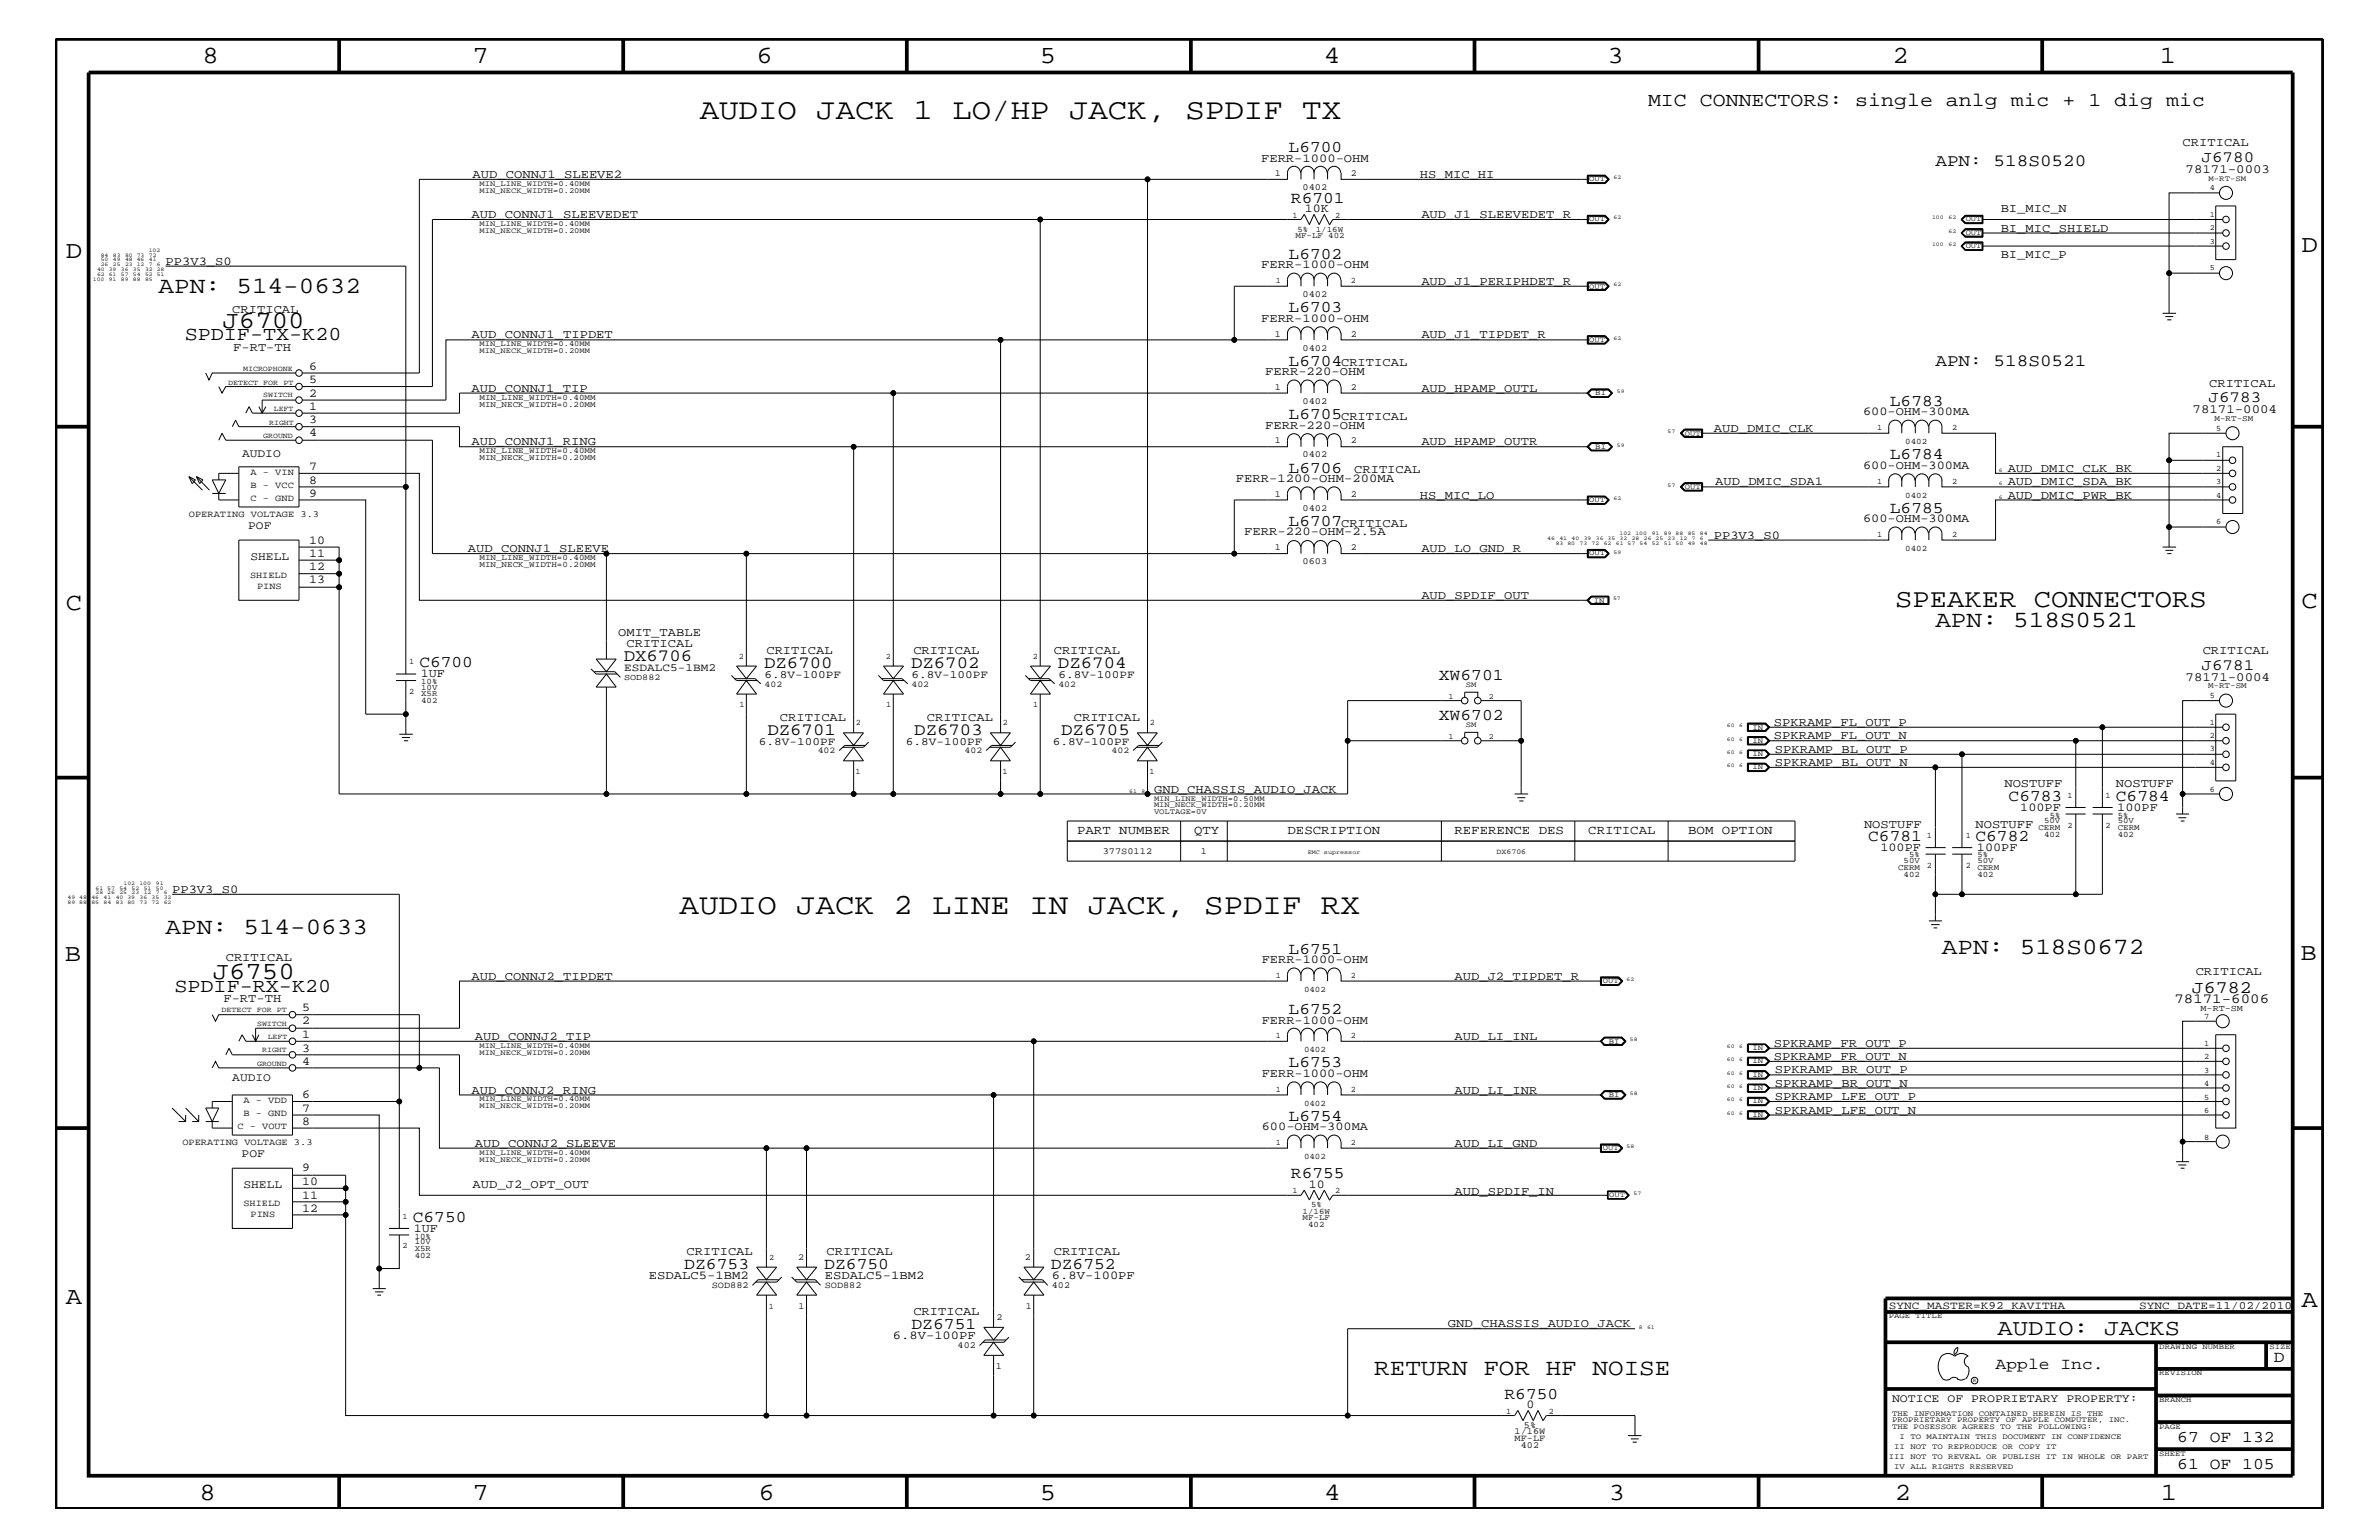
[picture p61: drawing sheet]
<svg xmlns="http://www.w3.org/2000/svg" width="432mm" height="279mm" viewBox="0 0 432 279" stroke-linecap="round" stroke-linejoin="round" font-family="sans-serif">
<defs><g id="words">
<g font-size="5.3">
<text x="127" y="21.6">AUDIO JACK 1 LO/HP JACK, SPDIF TX</text>
<text x="123.4" y="165.9">AUDIO JACK 2 LINE IN JACK, SPDIF RX</text>
</g>
<text font-size="4.7" x="344" y="110.2">SPEAKER CONNECTORS</text>
<g font-size="4.5">
<text x="36.7" y="11.5">8</text>
<text x="85.8" y="11.5">7</text>
<text x="137.3" y="11.5">6</text>
<text x="188.7" y="11.5">5</text>
<text x="240.3" y="11.5">4</text>
<text x="291.8" y="11.5">3</text>
<text x="343.5" y="11.5">2</text>
<text x="392" y="11.5">1</text>
<text x="11.9" y="46.8">D</text>
<text x="417.7" y="45.7">D</text>
<text x="40.4" y="59.5">J6700</text>
<text x="11.9" y="110.6">C</text>
<text x="417.7" y="110.3">C</text>
<text x="11.8" y="174.3">B</text>
<text x="38.6" y="177.7">J6750</text>
<text x="417.6" y="174.2">B</text>
<text x="11.9" y="236.7">A</text>
<text x="417.7" y="237.1">A</text>
<text x="36.2" y="272.1">8</text>
<text x="85.8" y="272.1">7</text>
<text x="137.7" y="272.1">6</text>
<text x="188.7" y="272.1">5</text>
<text x="240.4" y="272.1">4</text>
<text x="292" y="272.1">3</text>
<text x="343.9" y="272.1">2</text>
<text x="392.2" y="272.1">1</text>
</g>
<g font-size="4.2">
<text x="28.8" y="53.2">APN: 514-0632</text>
<text x="351.3" y="113.7">APN: 518S0521</text>
<text x="30.1" y="169.5">APN: 514-0633</text>
<text x="352.5" y="173.2">APN: 518S0672</text>
<text x="249.4" y="249.5">RETURN FOR HF NOISE</text>
</g>
<text font-size="4.1" x="362.6" y="242.3">AUDIO: JACKS</text>
<g font-size="3.6">
<text x="299.1" y="19.2">MIC CONNECTORS: single anlg mic + 1 dig mic</text>
<text x="33.5" y="61.8">SPDIF-TX-K20</text>
<text x="31.7" y="179.9">SPDIF-RX-K20</text>
</g>
<text font-size="3.2" x="397.8" y="180.1">J6782</text>
<g font-size="3.1">
<text x="351.3" y="30.2">APN: 518S0520</text>
<text x="351.3" y="66.5">APN: 518S0521</text>
<text x="113.2" y="120">DX6706</text>
<text x="138.7" y="121.2">DZ6700</text>
<text x="165.4" y="121.2">DZ6702</text>
<text x="192" y="121.2">DZ6704</text>
<text x="139.3" y="133.3">DZ6701</text>
<text x="165.9" y="133.3">DZ6703</text>
<text x="192.6" y="133.3">DZ6705</text>
</g>
<g font-size="3">
<text x="233.9" y="27.5">L6700</text>
<text x="234.3" y="36.8">R6701</text>
<text x="233.9" y="47">L6702</text>
<text x="233.9" y="56.7">L6703</text>
<text x="233.9" y="66.4">L6704</text>
<text x="233.9" y="76.1">L6705</text>
<text x="343" y="73.7">L6783</text>
<text x="343" y="83.3">L6784</text>
<text x="233.9" y="85.8">L6706</text>
<text x="233.9" y="95.4">L6707</text>
<text x="343" y="93.1">L6785</text>
<text x="76.1" y="121">C6700</text>
<text x="261.2" y="123.4">XW6701</text>
<text x="261.2" y="130.7">XW6702</text>
<text x="364.6" y="145.3">C6783</text>
<text x="384" y="145.3">C6784</text>
<text x="339.1" y="152.6">C6781</text>
<text x="358.6" y="152.6">C6782</text>
<text x="233.9" y="173.1">L6751</text>
<text x="233.9" y="184">L6752</text>
<text x="233.9" y="193.7">L6753</text>
<text x="233.9" y="203.4">L6754</text>
<text x="234.3" y="213.8">R6755</text>
<text x="74.9" y="221.7">C6750</text>
<text x="124.2" y="230.2">DZ6753</text>
<text x="149.6" y="230.2">DZ6750</text>
<text x="190.8" y="230.2">DZ6752</text>
<text x="165.4" y="241.2">DZ6751</text>
<text x="362.2" y="248.4">Apple Inc.</text>
<text x="412.7" y="247.1">D</text>
<text x="273.1" y="253.8">R6750</text>
<text x="395.2" y="261.6">67 OF 132</text>
<text x="395.2" y="266.6">61 OF 105</text>
</g>
<g font-size="2.9">
<text x="399.6" y="29.4">J6780</text>
<text x="400.9" y="73">J6783</text>
<text x="399.6" y="121.5">J6781</text>
</g>
<text font-size="2.5" x="394.7" y="182.1">78171-6006</text>
<g font-size="2.3">
<text x="396.7" y="31.4">78171-0003</text>
<text x="398" y="75">78171-0004</text>
<text x="396.7" y="123.5">78171-0004</text>
<text x="195.5" y="151.3">PART NUMBER</text>
<text x="216.7" y="151.3">QTY</text>
<text x="233.7" y="151.3">DESCRIPTION</text>
<text x="264" y="151.3">REFERENCE DES</text>
<text x="288.3" y="151.3">CRITICAL</text>
<text x="306.4" y="151.3">BOM OPTION</text>
</g>
<g font-size="2.2">
<text x="228.9" y="29.3">FERR-1000-OHM</text>
<text x="396.2" y="26.5">CRITICAL</text>
<text x="85.8" y="32.3">AUD_CONNJ1_SLEEVE2</text>
<text x="257.7" y="32.3">HS_MIC_HI</text>
<text x="85.6" y="39.6">AUD_CONNJ1_SLEEVEDET</text>
<text x="236.8" y="38.5">10K</text>
<text x="258" y="39.6">AUD_J1_SLEEVEDET_R</text>
<text x="363.1" y="38.4">BI_MIC_N</text>
<text x="363.1" y="42">BI_MIC_SHIELD</text>
<text x="363.1" y="46.8">BI_MIC_P</text>
<text x="30.1" y="48">PP3V3_S0</text>
<text x="228.9" y="48.7">FERR-1000-OHM</text>
<text x="258" y="51.7">AUD_J1_PERIPHDET_R</text>
<text x="42.2" y="56.8">CRITICAL</text>
<text x="228.9" y="58.4">FERR-1000-OHM</text>
<text x="42.3" y="63.6">F-RT-TH</text>
<text x="85.6" y="61.4">AUD_CONNJ1_TIPDET</text>
<text x="258" y="61.4">AUD_J1_TIPDET_R</text>
<text x="56.1" y="67.1">6</text>
<text x="56.1" y="69.5">5</text>
<text x="56.1" y="72">2</text>
<text x="85.6" y="71.1">AUD_CONNJ1_TIP</text>
<text x="229.6" y="68.1">FERR-220-OHM</text>
<text x="243.4" y="66.5">CRITICAL</text>
<text x="258" y="71.1">AUD_HPAMP_OUTL</text>
<text x="401" y="70.1">CRITICAL</text>
<text x="56.1" y="76.8">3</text>
<text x="56.1" y="74.4">1</text>
<text x="229.6" y="77.8">FERR-220-OHM</text>
<text x="243.4" y="76.2">CRITICAL</text>
<text x="338.2" y="75.4">600-OHM-300MA</text>
<text x="56.1" y="79.2">4</text>
<text x="85.6" y="80.8">AUD_CONNJ1_RING</text>
<text x="258" y="80.8">AUD_HPAMP_OUTR</text>
<text x="311.1" y="78.3">AUD_DMIC_CLK</text>
<text x="56.1" y="87.7">8</text>
<text x="56.1" y="85.3">7</text>
<text x="224.3" y="87.5">FERR-1200-OHM-200MA</text>
<text x="245.8" y="85.9">CRITICAL</text>
<text x="311.3" y="88.1">AUD_DMIC_SDA1</text>
<text x="338.2" y="85">600-OHM-300MA</text>
<text x="364.4" y="88.1">AUD_DMIC_SDA_BK</text>
<text x="364.4" y="85.6">AUD_DMIC_CLK_BK</text>
<text x="56.1" y="90.1">9</text>
<text x="243.4" y="95.6">CRITICAL</text>
<text x="257.7" y="90.5">HS_MIC_LO</text>
<text x="338.2" y="94.8">600-OHM-300MA</text>
<text x="364.4" y="90.5">AUD_DMIC_PWR_BK</text>
<text x="56.1" y="101">11</text>
<text x="56.1" y="98.7">10</text>
<text x="84.9" y="100.2">AUD_CONNJ1_SLEEVE</text>
<text x="225.8" y="97.1">FERR-220-OHM-2.5A</text>
<text x="258" y="100.2">AUD_LO_GND_R</text>
<text x="311.1" y="97.7">PP3V3_S0</text>
<text x="56.1" y="105.9">13</text>
<text x="56.1" y="103.5">12</text>
<text x="258" y="108.7">AUD_SPDIF_OUT</text>
<text x="112.2" y="115.3">OMIT_TABLE</text>
<text x="113.7" y="117.4">CRITICAL</text>
<text x="139.1" y="118.6">CRITICAL</text>
<text x="165.8" y="118.6">CRITICAL</text>
<text x="191.3" y="118.6">CRITICAL</text>
<text x="399.8" y="118.6">CRITICAL</text>
<text x="76.4" y="122.9">1UF</text>
<text x="141.6" y="130.8">CRITICAL</text>
<text x="168.2" y="130.8">CRITICAL</text>
<text x="194.9" y="130.8">CRITICAL</text>
<text x="322" y="131.7">SPKRAMP_FL_OUT_P</text>
<text x="322" y="134.1">SPKRAMP_FL_OUT_N</text>
<text x="322.2" y="136.6">SPKRAMP_BL_OUT_P</text>
<text x="209.5" y="143.9">GND_CHASSIS_AUDIO_JACK</text>
<text x="322.2" y="139">SPKRAMP_BL_OUT_N</text>
<text x="363.8" y="142.9">NOSTUFF</text>
<text x="384" y="142.9">NOSTUFF</text>
<text x="366.7" y="147.1">100PF</text>
<text x="384.3" y="147.1">100PF</text>
<text x="338.3" y="150.1">NOSTUFF</text>
<text x="341.3" y="154.4">100PF</text>
<text x="358.6" y="150.1">NOSTUFF</text>
<text x="358.8" y="154.4">100PF</text>
<text x="31.2" y="162">PP3V3_S0</text>
<text x="41" y="174.4">CRITICAL</text>
<text x="85.6" y="177.7">AUD_CONNJ2_TIPDET</text>
<text x="229" y="174.8">FERR-1000-OHM</text>
<text x="264" y="177.7">AUD_J2_TIPDET_R</text>
<text x="398.5" y="176.8">CRITICAL</text>
<text x="40.6" y="181.8">F-RT-TH</text>
<text x="54.9" y="183.5">5</text>
<text x="54.9" y="185.9">2</text>
<text x="229" y="185.7">FERR-1000-OHM</text>
<text x="54.9" y="190.8">3</text>
<text x="54.9" y="188.3">1</text>
<text x="86.2" y="188.7">AUD_CONNJ2_TIP</text>
<text x="264" y="188.7">AUD_LI_INL</text>
<text x="322" y="189.9">SPKRAMP_FR_OUT_P</text>
<text x="54.9" y="193.2">4</text>
<text x="229" y="195.4">FERR-1000-OHM</text>
<text x="322" y="192.3">SPKRAMP_FR_OUT_N</text>
<text x="322.2" y="197.2">SPKRAMP_BR_OUT_N</text>
<text x="322.2" y="194.8">SPKRAMP_BR_OUT_P</text>
<text x="54.9" y="201.7">7</text>
<text x="54.9" y="199.2">6</text>
<text x="85.6" y="198.4">AUD_CONNJ2_RING</text>
<text x="264" y="198.4">AUD_LI_INR</text>
<text x="322.2" y="199.6">SPKRAMP_LFE_OUT_P</text>
<text x="322.2" y="202">SPKRAMP_LFE_OUT_N</text>
<text x="54.9" y="204.1">8</text>
<text x="86.2" y="208.1">AUD_CONNJ2_SLEEVE</text>
<text x="229" y="205.1">600-OHM-300MA</text>
<text x="264" y="208.1">AUD_LI_GND</text>
<text x="54.9" y="212.5">9</text>
<text x="54.9" y="215">10</text>
<text x="85.8" y="215.6">AUD_J2_OPT_OUT</text>
<text x="237.6" y="215.5">10</text>
<text x="54.9" y="219.8">12</text>
<text x="54.9" y="217.5">11</text>
<text x="264" y="216.9">AUD_SPDIF_IN</text>
<text x="75.1" y="223.5">1UF</text>
<text x="124.6" y="227.7">CRITICAL</text>
<text x="150" y="227.7">CRITICAL</text>
<text x="191.3" y="227.7">CRITICAL</text>
<text x="117.8" y="232.1">ESDALC5-1BM2</text>
<text x="149.7" y="232.1">ESDALC5-1BM2</text>
<text x="190.9" y="232.1">6.8V-100PF</text>
<text x="165.8" y="238.6">CRITICAL</text>
<text x="162.1" y="243">6.8V-100PF</text>
<text x="262.8" y="240.8">GND_CHASSIS_AUDIO_JACK</text>
<text x="277.1" y="255.5">0</text>
</g>
<g font-size="2.1">
<text x="43.9" y="82.8">AUDIO</text>
<text x="45" y="96">POF</text>
<text x="45.5" y="101.5">SHELL</text>
<text x="42.2" y="196.2">AUDIO</text>
<text x="43.9" y="209.9">POF</text>
<text x="44.2" y="215.5">SHELL</text>
<text x="343.4" y="254.4">NOTICE OF PROPRIETARY PROPERTY:</text>
</g>
<g font-size="2">
<text x="113.3" y="121.8">ESDALC5-1BM2</text>
<text x="138.8" y="123">6.8V-100PF</text>
<text x="165.4" y="123">6.8V-100PF</text>
<text x="192.1" y="123">6.8V-100PF</text>
<text x="137.8" y="135.2">6.8V-100PF</text>
<text x="164.4" y="135.2">6.8V-100PF</text>
<text x="191.1" y="135.2">6.8V-100PF</text>
<text x="342.8" y="237.4">SYNC_MASTER=K92_KAVITHA</text>
<text x="388.3" y="237.4">SYNC_DATE=11/02/2010</text>
</g>
<g font-size="1.7">
<text x="231.4" y="31.9">1</text>
<text x="236.4" y="34.5">0402</text>
<text x="245.2" y="31.9">2</text>
<text x="236.4" y="53.9">0402</text>
<text x="231.4" y="61.1">1</text>
<text x="236.4" y="63.6">0402</text>
<text x="245.2" y="61.1">2</text>
<text x="231.4" y="70.7">1</text>
<text x="245.2" y="70.7">2</text>
<text x="236.4" y="73.3">0402</text>
<text x="231.4" y="80.5">1</text>
<text x="236.4" y="83">0402</text>
<text x="245.2" y="80.5">2</text>
<text x="45.5" y="86.1">A - VIN</text>
<text x="45.5" y="88.6">B - VCC</text>
<text x="34.3" y="93.8">OPERATING VOLTAGE 3.3</text>
<text x="45.5" y="91">C - GND</text>
<text x="231.4" y="90.1">1</text>
<text x="236.4" y="92.7">0402</text>
<text x="245.2" y="90.1">2</text>
<text x="231.4" y="99.9">1</text>
<text x="245.2" y="99.9">2</text>
<text x="45.4" y="104.9">SHIELD</text>
<text x="46.7" y="106.9">PINS</text>
<text x="236.4" y="102.4">0603</text>
<text x="200.2" y="155">377S0112</text>
<text x="218" y="155">1</text>
<text x="44.2" y="200.1">A - VDD</text>
<text x="44.2" y="202.6">B - GND</text>
<text x="33.1" y="207.7">OPERATING VOLTAGE 3.3</text>
<text x="43.1" y="204.9">C - VOUT</text>
<text x="44.2" y="218.9">SHIELD</text>
<text x="45.5" y="220.8">PINS</text>
<text x="129.2" y="233.7">SOD882</text>
<text x="144.9" y="228.5">2</text>
<text x="149.7" y="233.7">SOD882</text>
<text x="186" y="228.5">2</text>
<text x="190.9" y="233.7">402</text>
<text x="144.9" y="237.4">1</text>
<text x="180.8" y="239.5">2</text>
<text x="186.2" y="237.4">1</text>
<text x="173.8" y="244.5">402</text>
<text x="180.8" y="248.4">1</text>
<text x="274.9" y="260.2">1/16W</text>
<text x="274.9" y="261.4">MF-LF</text>
<text x="276.1" y="262.7">402</text>
<text x="276.6" y="259">5%</text>
</g>
<g font-size="1.6">
<text x="113.3" y="123.4">SOD882</text>
<text x="138.8" y="124.6">402</text>
<text x="165.4" y="124.6">402</text>
<text x="192.1" y="124.6">402</text>
<text x="148.4" y="136.7">402</text>
<text x="175.1" y="136.7">402</text>
<text x="201.8" y="136.7">402</text>
<text x="399.4" y="183.5">M-RT-SM</text>
</g>
<g font-size="1.5">
<text x="234.6" y="39.5">1</text>
<text x="242.3" y="39.5">2</text>
<text x="235.2" y="43.2">MF-LF 402</text>
<text x="235.5" y="42">5%</text>
<text x="238.8" y="42">1/16W</text>
<text x="231.6" y="51.3">1</text>
<text x="245.2" y="51.3">2</text>
<text x="87" y="72.6">MIN_LINE_WIDTH=0.40MM</text>
<text x="87" y="73.8">MIN_NECK_WIDTH=0.20MM</text>
<text x="402" y="76.4">M-RT-SM</text>
<text x="87" y="83.5">MIN_NECK_WIDTH=0.20MM</text>
<text x="87" y="82.2">MIN_LINE_WIDTH=0.40MM</text>
<text x="340.7" y="78">1</text>
<text x="345.8" y="80.5">0402</text>
<text x="354.3" y="78">2</text>
<text x="402.3" y="83">1</text>
<text x="402.3" y="78.2">5</text>
<text x="340.7" y="87.7">1</text>
<text x="354.3" y="87.7">2</text>
<text x="402.3" y="87.8">3</text>
<text x="402.3" y="85.4">2</text>
<text x="345.8" y="90.3">0402</text>
<text x="402.3" y="90.3">4</text>
<text x="402.3" y="95.1">6</text>
<text x="87" y="101.6">MIN_LINE_WIDTH=0.40MM</text>
<text x="340.7" y="97.4">1</text>
<text x="345.8" y="99.9">0402</text>
<text x="354.3" y="97.4">2</text>
<text x="87" y="102.9">MIN_NECK_WIDTH=0.20MM</text>
<text x="134.1" y="119.5">2</text>
<text x="160.8" y="119.5">2</text>
<text x="187.5" y="119.5">2</text>
<text x="74.3" y="125.9">2</text>
<text x="74.3" y="120.4">1</text>
<text x="76.5" y="125.2">10V</text>
<text x="76.5" y="124.1">10%</text>
<text x="400.8" y="124.9">M-RT-SM</text>
<text x="76.5" y="127.6">402</text>
<text x="76.5" y="126.4">X5R</text>
<text x="134.2" y="128.3">1</text>
<text x="155.4" y="131.6">2</text>
<text x="160.9" y="128.3">1</text>
<text x="182" y="131.6">2</text>
<text x="187.5" y="128.3">1</text>
<text x="208.7" y="131.6">2</text>
<text x="401.1" y="131.5">1</text>
<text x="401.1" y="126.6">5</text>
<text x="401.1" y="136.3">3</text>
<text x="401.1" y="133.9">2</text>
<text x="155.3" y="140.4">1</text>
<text x="181.9" y="140.4">1</text>
<text x="208.6" y="140.4">1</text>
<text x="401.1" y="138.7">4</text>
<text x="401.1" y="143.6">6</text>
<text x="371" y="149.4">50V</text>
<text x="372" y="148.4">5%</text>
<text x="375.2" y="144.7">1</text>
<text x="382.2" y="144.7">1</text>
<text x="384.4" y="148.4">5%</text>
<text x="384.4" y="149.4">50V</text>
<text x="346.5" y="155.6">5%</text>
<text x="349.8" y="152">1</text>
<text x="356.8" y="152">1</text>
<text x="358.9" y="155.6">5%</text>
<text x="370" y="150.7">CERM</text>
<text x="371" y="151.8">402</text>
<text x="375.2" y="150.1">2</text>
<text x="382.2" y="150.1">2</text>
<text x="384.4" y="150.7">CERM</text>
<text x="384.4" y="151.8">402</text>
<text x="344.5" y="157.9">CERM</text>
<text x="345.5" y="156.7">50V</text>
<text x="345.5" y="159.1">402</text>
<text x="349.8" y="157.4">2</text>
<text x="356.8" y="157.4">2</text>
<text x="358.9" y="157.9">CERM</text>
<text x="358.9" y="159.1">402</text>
<text x="358.9" y="156.7">50V</text>
<text x="231.6" y="177.4">1</text>
<text x="236.7" y="179.9">0402</text>
<text x="245.2" y="177.4">2</text>
<text x="400" y="184.9">7</text>
<text x="231.6" y="188.3">1</text>
<text x="236.7" y="190.9">0402</text>
<text x="245.2" y="188.3">2</text>
<text x="400" y="189.8">1</text>
<text x="400" y="197">4</text>
<text x="400" y="194.7">3</text>
<text x="400" y="192.2">2</text>
<text x="231.6" y="198.1">1</text>
<text x="236.7" y="200.6">0402</text>
<text x="245.2" y="198.1">2</text>
<text x="400" y="201.9">6</text>
<text x="400" y="199.5">5</text>
<text x="231.6" y="207.7">1</text>
<text x="245.2" y="207.7">2</text>
<text x="400" y="206.8">8</text>
<text x="236.7" y="210.3">0402</text>
<text x="73.1" y="221.1">1</text>
<text x="234.6" y="216.4">1</text>
<text x="236.4" y="220.2">1/16W</text>
<text x="236.4" y="221.4">MF-LF</text>
<text x="238" y="219">5%</text>
<text x="242.3" y="216.4">2</text>
<text x="73.1" y="226.5">2</text>
<text x="75.3" y="224.7">10%</text>
<text x="75.3" y="225.7">10V</text>
<text x="75.3" y="227">X5R</text>
<text x="237.4" y="222.6">402</text>
<text x="75.3" y="228.2">402</text>
<text x="139.6" y="228.5">2</text>
<text x="139.5" y="237.4">1</text>
<text x="273.4" y="256.5">1</text>
<text x="281.1" y="256.5">2</text>
</g>
<g font-size="1.4">
<text x="87" y="35">MIN_NECK_WIDTH=0.20MM</text>
<text x="87" y="33.7">MIN_LINE_WIDTH=0.40MM</text>
<text x="288.5" y="32.9">OUT</text>
<text x="400.9" y="32.8">M-RT-SM</text>
<text x="401.1" y="34.5">4</text>
<text x="87" y="41">MIN_LINE_WIDTH=0.40MM</text>
<text x="288.5" y="40.2">OUT</text>
<text x="356.8" y="40.2">OUT</text>
<text x="401.1" y="41.8">2</text>
<text x="401.1" y="39.3">1</text>
<text x="87" y="42.3">MIN_NECK_WIDTH=0.20MM</text>
<text x="356.8" y="45.1">OUT</text>
<text x="356.8" y="42.6">OUT</text>
<text x="401.1" y="44.2">3</text>
<text x="288.5" y="52.4">OUT</text>
<text x="401.1" y="49.1">5</text>
<text x="87" y="64">MIN_NECK_WIDTH=0.20MM</text>
<text x="87" y="62.9">MIN_LINE_WIDTH=0.40MM</text>
<text x="288.5" y="62">OUT</text>
<text x="41.4" y="69.8">DETECT FOR PT</text>
<text x="44.1" y="67.3">MICROPHONE</text>
<text x="289.6" y="71.7">BI</text>
<text x="47.8" y="72.1">SWITCH</text>
<text x="48.9" y="77.1">RIGHT</text>
<text x="49.7" y="74.5">LEFT</text>
<text x="47.8" y="79.4">GROUND</text>
<text x="289.6" y="81.4">BI</text>
<text x="305.8" y="79">OUT</text>
<text x="305.8" y="88.7">OUT</text>
<text x="288.5" y="91.1">OUT</text>
<text x="288.5" y="100.8">OUT</text>
<text x="289.3" y="109.3">IN</text>
<text x="266.1" y="124.7">SM</text>
<text x="262.9" y="126.8">1</text>
<text x="266.1" y="131.9">SM</text>
<text x="270.2" y="126.8">2</text>
<text x="262.9" y="134.1">1</text>
<text x="270.2" y="134.1">2</text>
<text x="318.1" y="137.2">IN</text>
<text x="318.1" y="132.4">IN</text>
<text x="318.1" y="134.7">IN</text>
<text x="318.1" y="139.6">IN</text>
<text x="209.5" y="146.5">MIN_NECK_WIDTH=0.20MM</text>
<text x="209.5" y="145.3">MIN_LINE_WIDTH=0.50MM</text>
<text x="209.5" y="147.7">VOLTAGE=0V</text>
<text x="271.6" y="155">DX6706</text>
<text x="290.9" y="178.4">OUT</text>
<text x="40.2" y="183.6">DETECT FOR PT</text>
<text x="46.7" y="186.1">SWITCH</text>
<text x="47.6" y="190.9">RIGHT</text>
<text x="48.6" y="188.6">LEFT</text>
<text x="87" y="191.4">MIN_NECK_WIDTH=0.20MM</text>
<text x="87" y="190.2">MIN_LINE_WIDTH=0.40MM</text>
<text x="292" y="189.3">BI</text>
<text x="318.1" y="190.5">IN</text>
<text x="46.7" y="193.3">GROUND</text>
<text x="318.1" y="197.8">IN</text>
<text x="318.1" y="195.4">IN</text>
<text x="318.1" y="192.9">IN</text>
<text x="87" y="199.8">MIN_LINE_WIDTH=0.40MM</text>
<text x="87" y="201">MIN_NECK_WIDTH=0.20MM</text>
<text x="292" y="199">BI</text>
<text x="318.1" y="200.2">IN</text>
<text x="318.1" y="202.6">IN</text>
<text x="87" y="209.6">MIN_LINE_WIDTH=0.40MM</text>
<text x="290.9" y="208.7">OUT</text>
<text x="87" y="210.8">MIN_NECK_WIDTH=0.20MM</text>
<text x="292.1" y="217.2">OUT</text>
<text x="342.8" y="239.2">PAGE TITLE</text>
<text x="391.9" y="244.7">DRAWING NUMBER</text>
<text x="411.9" y="244.7">SIZE</text>
<text x="391.9" y="249.5">REVISION</text>
<text x="343.4" y="256.8">THE INFORMATION CONTAINED HEREIN IS THE</text>
<text x="391.9" y="254.4">BRANCH</text>
<text x="343.4" y="259.3">THE POSESSOR AGREES TO THE FOLLOWING:</text>
<text x="343.4" y="258">PROPRIETARY PROPERTY OF APPLE COMPUTER, INC.</text>
<text x="343.8" y="262.9">II NOT TO REPRODUCE OR COPY IT</text>
<text x="344.8" y="261.1">I TO MAINTAIN THIS DOCUMENT IN CONFIDENCE</text>
<text x="391.9" y="259.3">PAGE</text>
<text x="342.8" y="264.7">III NOT TO REVEAL OR PUBLISH IT IN WHOLE OR PART</text>
<text x="343.8" y="266.6">IV ALL RIGHTS RESERVED</text>
<text x="391.9" y="264.1">SHEET</text>
</g>
<text font-size="1.1" x="237.4" y="155">EMC supressor</text>
<g font-size="1">
<text x="292.9" y="32.5">62</text>
<text x="292.9" y="39.8">62</text>
<text x="350.7" y="39.8">100</text>
<text x="353.7" y="39.8">62</text>
<text x="18.3" y="47.4">50</text>
<text x="18.3" y="46.6">84</text>
<text x="20.5" y="47.4">49</text>
<text x="20.5" y="46.6">83</text>
<text x="22.7" y="47.4">48 46</text>
<text x="22.7" y="46.6">80 73</text>
<text x="27" y="47.4">41</text>
<text x="27" y="45.7">102</text>
<text x="27" y="46.6">72</text>
<text x="350.7" y="44.6">100</text>
<text x="353.7" y="44.6">62</text>
<text x="353.7" y="42.3">62</text>
<text x="16.8" y="50.9">100</text>
<text x="17.6" y="49.2">40 39</text>
<text x="17.6" y="50.1">62 61</text>
<text x="18.3" y="48.3">26</text>
<text x="19.7" y="50.9">91</text>
<text x="20.5" y="48.3">25</text>
<text x="21.9" y="49.2">36</text>
<text x="21.9" y="50.1">57</text>
<text x="21.9" y="50.9">89</text>
<text x="22.7" y="48.3">23 12</text>
<text x="24.1" y="49.2">35</text>
<text x="24.1" y="50.1">54</text>
<text x="24.1" y="50.9">88</text>
<text x="26.3" y="49.2">32 28</text>
<text x="26.3" y="50.1">52 51</text>
<text x="26.3" y="50.9">85</text>
<text x="27" y="48.3">7</text>
<text x="28.4" y="48.3">6</text>
<text x="292.9" y="51.9">62</text>
<text x="292.9" y="61.7">62</text>
<text x="293.5" y="71.3">59</text>
<text x="293.5" y="81.1">59</text>
<text x="302.7" y="78.6">57</text>
<text x="302.7" y="88.3">57</text>
<text x="362.8" y="88.1">6</text>
<text x="362.8" y="85.6">6</text>
<text x="292.9" y="90.7">62</text>
<text x="362.8" y="90.5">6</text>
<text x="280.8" y="98">46</text>
<text x="282.4" y="98.9">83 80</text>
<text x="283" y="98">41</text>
<text x="285.2" y="98">40</text>
<text x="286.7" y="98.9">73</text>
<text x="287.4" y="98">39</text>
<text x="288.9" y="98.9">72</text>
<text x="289.6" y="98">36 35</text>
<text x="291.1" y="98.9">62</text>
<text x="292.9" y="100.4">59</text>
<text x="293.3" y="98.9">61 57</text>
<text x="294" y="97.1">102</text>
<text x="294" y="98">32</text>
<text x="296.2" y="98">28</text>
<text x="296.8" y="97.1">100</text>
<text x="297.6" y="98.9">54</text>
<text x="298.4" y="98">26 25</text>
<text x="299.8" y="98.9">52</text>
<text x="299.8" y="97.1">91</text>
<text x="302" y="98.9">51 50</text>
<text x="302" y="97.1">89 88</text>
<text x="302.7" y="98">23</text>
<text x="304.9" y="98">12</text>
<text x="306.3" y="98.9">49</text>
<text x="306.3" y="97.1">85</text>
<text x="307.1" y="98">7</text>
<text x="308.5" y="98.9">48</text>
<text x="308.5" y="98">6</text>
<text x="308.5" y="97.1">84</text>
<text x="292.8" y="108.9">57</text>
<text x="313.4" y="131.9">60</text>
<text x="315.6" y="131.9">6</text>
<text x="313.4" y="136.8">60</text>
<text x="313.4" y="134.4">60</text>
<text x="315.6" y="136.8">6</text>
<text x="315.6" y="134.4">6</text>
<text x="205" y="143.9">61</text>
<text x="207.2" y="143.9">8</text>
<text x="313.4" y="139.2">60</text>
<text x="315.6" y="139.2">6</text>
<text x="17.4" y="161.4">61 57</text>
<text x="21.7" y="161.4">54</text>
<text x="22.4" y="160.6">102</text>
<text x="23.9" y="161.4">52</text>
<text x="25.3" y="160.6">100</text>
<text x="26.1" y="161.4">51</text>
<text x="28.3" y="161.4">50</text>
<text x="28.3" y="160.6">91</text>
<text x="12.3" y="163.2">49 48</text>
<text x="12.3" y="164">89 88</text>
<text x="16.6" y="163.2">46</text>
<text x="16.6" y="164">85</text>
<text x="17.4" y="162.2">28 26</text>
<text x="18.8" y="163.2">41</text>
<text x="18.8" y="164">84</text>
<text x="21" y="163.2">40 39</text>
<text x="21" y="164">83 80</text>
<text x="21.7" y="162.2">25</text>
<text x="23.9" y="162.2">23</text>
<text x="25.3" y="163.2">36</text>
<text x="25.3" y="164">73</text>
<text x="26.1" y="162.2">12</text>
<text x="27.5" y="163.2">35</text>
<text x="27.5" y="164">72</text>
<text x="28.3" y="162.2">7</text>
<text x="29.7" y="162.2">6</text>
<text x="29.7" y="163.2">32</text>
<text x="29.7" y="164">62</text>
<text x="295.2" y="178">62</text>
<text x="295.8" y="188.9">58</text>
<text x="313.4" y="190.2">60</text>
<text x="315.6" y="190.2">6</text>
<text x="313.4" y="197.4">60</text>
<text x="313.4" y="195">60</text>
<text x="313.4" y="192.6">60</text>
<text x="315.6" y="197.4">6</text>
<text x="315.6" y="195">6</text>
<text x="315.6" y="192.6">6</text>
<text x="295.8" y="198.7">58</text>
<text x="313.4" y="199.8">60</text>
<text x="313.4" y="202.3">60</text>
<text x="315.6" y="199.8">6</text>
<text x="315.6" y="202.3">6</text>
<text x="295.2" y="208.3">58</text>
<text x="296.5" y="216.9">57</text>
<text x="297.4" y="241.1">8</text>
<text x="299" y="241.1">61</text>
<text x="358.1" y="250.7">R</text>
</g>
</g></defs>
<g fill="none" stroke="#000" stroke-width=".18">
<path d="M188.8 39.8h-110.3v30.3h-23.6M208.3 32.5h-132.2v35.2h-21.2M236.1 31.4a1.19 1.19 0 0 0-1.2-1.2 1.19 1.19 0 0 0-1.2 1.2v1.1h-25.4v100.5M238.5 31.4a1.19 1.19 0 0 1 1.2-1.2 1.19 1.19 0 0 1 1.2 1.2M238.5 31.4a1.19 1.19 0 0 0-1.2-1.2 1.19 1.19 0 0 0-1.2 1.2v1.1M238.5 31.4v1.1M243.3 31.4a1.19 1.19 0 0 0-1.2-1.2 1.19 1.19 0 0 0-1.1 1.2v1.1M243.4 31.4v1.1h44.9M288.1 31.8h3.2l.8 .7-.8 .8h-3.2zM288.1 39.1h3.2l.8 .7-.8 .8h-3.2zM288.1 33.2h3.2M288.1 31.9h3.2"/>
<path d="M288.1 39.1h3.2M288.2 31.9v1.3M288.2 39.1v1.4M288.3 31.9h3l.5 .6-.5 .6h-3zM288.3 39.2h3l.5 .6-.5 .6h-3zM288.3 39.8h-46.4l-.6 1M291.3 31.9l.7 .6-.7 .7M291.3 31.9l.6 .6-.6 .7M291.3 39.1l.7 .7-.7 .7M291.3 39.1l.6 .7-.6 .7M355.9 39.8l.8-.7h3.2v1.5h-3.2zM356 39.8l.7-.7h3.1v1.4h-3.1z"/>
<path d="M356.1 39.8l.7-.6h2.9v1.2h-2.9zM359.7 39.8h43.7M402.2 37.4h3.6v9.7h-3.6zM402.8 35h-9.1v14.6h9.1M30.1 48.3h43.6v40M236.1 50.7a1.19 1.19 0 0 0-1.2-1.1 1.19 1.19 0 0 0-1.2 1.1v1.2h-9.7v9.8h9.7v-1.3M238.5 50.7a1.19 1.19 0 0 1 1.2-1.1 1.19 1.19 0 0 1 1.2 1.1M238.5 50.7a1.19 1.19 0 0 0-1.2-1.1 1.19 1.19 0 0 0-1.2 1.1v1.2M238.5 50.7v1.2M241.3 40.8l-.9-1.9-1 1.9-.9-1.9-.8 1.9-1-1.9-.6 .9h-47.3v81M243.3 50.7a1.19 1.19 0 0 0-1.2-1.1 1.19 1.19 0 0 0-1.1 1.1v1.2M243.4 50.7v1.2h44.9"/>
<path d="M288.1 51.2h3.2l.8 .7-.8 .8h-3.2zM288.1 51.3h3.2l.7 .6-.7 .8M288.1 40.5h3.2M288.2 51.3h3.1l.6 .6-.6 .7h-3.1zM288.3 51.3v1.2h3l.5-.6-.5-.6M355.9 44.6l.8-.7h3.2v1.5h-3.2zM355.9 42.3l.8-.8h3.2v1.5h-3.2zM356 44.6l.7-.6h3.1v1.4M356 44.6l.7 .7h3.1M356 44.6l.7 .8M356 42.3l.7 .6h3.1M356.7 41.5l-.7 .8"/>
<path d="M356.8 44.1l-.7 .5 .7 .7M356.8 42.9l-.7-.6 .7-.6h2.9v1.2M359.7 44.1v1.2M359.7 44.6h43.7M359.7 42.3h43.7M359.8 41.5v1.5h-3.1l-.7-.7M359.8 44.1h-3.1l-.7 .5M359.8 41.6h-3.1l-.7 .7M392.5 56.8h2.5M393 57.4h1.5M393.4 58h.7M393.7 49.6v7.2"/>
<path d="M37.3 67.7l.6 1.2 .6-1.2h15.2M39.7 70.1l.6 1.2 .7-1.2h12.7M39.7 79.9l.6-1.3 .7 1.3h12.7M42.2 77.4l.6-1.2 .5 1.2h10.4M44.6 75l.6-1.2 .6 1.2h7.9M47 73.8l.6 1.2M48.3 73.8l-.7 1.2M53.7 72.6h-6.1v2.4M54.9 77.4h28.5v3.7h71.5M54.9 79.9h23.6v20.5h57M162.1 71.3h-78.7v3.7h-28.5M181.6 61.7h-100.7v10.9h-26"/>
<path d="M224 61.7h-42.4v71.3M233.7 60.5a1.19 1.19 0 0 1 1.2-1.2 1.19 1.19 0 0 1 1.2 1.2M236.1 79.9a1.19 1.19 0 0 0-1.2-1.2 1.19 1.19 0 0 0-1.2 1.2v1.2h-78.8v51.9M236.1 70.1a1.19 1.19 0 0 0-1.2-1.2 1.19 1.19 0 0 0-1.2 1.2v1.2h-71.6v49.5M236.1 60.5a1.19 1.19 0 0 1 1.2-1.2 1.19 1.19 0 0 1 1.2 1.2 1.19 1.19 0 0 1 1.2-1.2 1.19 1.19 0 0 1 1.2 1.2M236.1 60.4v1.3M238.5 79.9a1.19 1.19 0 0 1 1.2-1.2 1.19 1.19 0 0 1 1.2 1.2M238.5 79.9a1.19 1.19 0 0 0-1.2-1.2 1.19 1.19 0 0 0-1.2 1.2v1.2M238.5 70.1a1.19 1.19 0 0 1 1.2-1.2 1.19 1.19 0 0 1 1.2 1.2M238.5 70.1a1.19 1.19 0 0 0-1.2-1.2 1.19 1.19 0 0 0-1.2 1.2v1.2M238.5 60.4v1.3M238.5 70.1v1.2"/>
<path d="M238.5 79.9v1.2M241 60.5a1.19 1.19 0 0 1 1.1-1.2 1.19 1.19 0 0 1 1.2 1.2M241 60.4v1.3M243.3 79.9a1.19 1.19 0 0 0-1.2-1.2 1.19 1.19 0 0 0-1.1 1.2v1.2M243.3 70.1a1.19 1.19 0 0 0-1.2-1.2 1.19 1.19 0 0 0-1.1 1.2v1.2M243.4 60.4v1.3h44.9M243.4 79.9v1.2h44.9M243.4 70.1v1.2h44.9M288.1 60.9h3.2l.8 .8-.8 .7h-3.2zM288.1 62.3h3.2M288.1 61h3.2M288.2 61v1.3"/>
<path d="M288.3 61.1h3l.5 .6-.5 .6h-3zM288.8 70.7h3.1l.6 .6-.6 .7h-3.1l-.6-.7zM288.8 70.6h3.1l.7 .7-.7 .8h-3.1l-.7-.8zM288.8 70.6h3.1l.8 .7-.8 .8h-3.1l-.8-.8zM288.9 70.7h2.9l.7 .6-.7 .7h-2.9l-.6-.7zM291.3 61l.7 .7-.7 .6M291.3 61l.6 .7-.6 .6M305 78.6l.7-.8h3.3v1.6h-3.3zM305.8 78l-.6 .6 .6 .6h3.1v-1.2M305.8 79.4l-.7-.8 .7-.7h3.1v1.5M305.8 78l-.7 .6 .7 .7h3.1M305.8 78h3.1"/>
<path d="M345.2 77.4a1.19 1.19 0 0 0-1.2-1.2 1.19 1.19 0 0 0-1.2 1.2v1.2h-33.9M345.2 77.4a1.19 1.19 0 0 1 1.2-1.2 1.19 1.19 0 0 1 1.2 1.2M345.2 77.4v1.2M350 77.4a1.19 1.19 0 0 0-1.2-1.2 1.19 1.19 0 0 0-1.2 1.2v1.2M350.1 78.6v-1.2a1.19 1.19 0 0 1 1.2-1.2 1.19 1.19 0 0 1 1.2 1.2v1.2h9.7v7.3h42.4M404 78.6h-10.3v4.9M34.3 86.5l2.4 2.4M34.3 86.5l1.2 .6-.6 .6zM35.6 86.5l1.2 .6-.6 .6zM35.6 86.5l2.4 2.4M38.5 87.1h2.5l-1.3 2.4zM38.5 89.5h2.5"/>
<path d="M39.7 89.5v1.2h3.6M43.3 98h11v10.9h-11zM43.3 84.7h11v7.3h-11zM43.3 85.9h-3.6v1.2M54.3 90.7h12.1v38.9h7.3M54.3 88.3h19.4v34M54.3 85.9h21.8v23h212.2M54.3 99.3h7.3v2.3h-7.3M236.1 89.5a1.19 1.19 0 0 0-1.2-1.2 1.19 1.19 0 0 0-1.2 1.2v1.2h-9.7v9.7h9.7v-1.1a1.19 1.19 0 0 1 1.2-1.2 1.19 1.19 0 0 1 1.2 1.2M238.5 89.5a1.19 1.19 0 0 1 1.2-1.2 1.19 1.19 0 0 1 1.2 1.2M238.5 89.5a1.19 1.19 0 0 0-1.2-1.2 1.19 1.19 0 0 0-1.2 1.2v1.2M238.5 99.3a1.19 1.19 0 0 1 1.2-1.2 1.19 1.19 0 0 1 1.2 1.2"/>
<path d="M238.5 99.3a1.19 1.19 0 0 0-1.2-1.2 1.19 1.19 0 0 0-1.2 1.2v1.1M238.5 89.5v1.2M238.5 99.3v1.1M243.3 89.5a1.19 1.19 0 0 0-1.2-1.2 1.19 1.19 0 0 0-1.1 1.2v1.2M243.3 99.3a1.19 1.19 0 0 0-1.2-1.2 1.19 1.19 0 0 0-1.1 1.2v1.1M243.4 89.5v1.2h44.9M243.4 99.3v1.1h44.9M288 81.1l.8-.8h3.1l.8 .8-.8 .7h-3.1zM288.1 99.7h3.2l.8 .7-.8 .8h-3.2zM288.1 99.8h3.2M288.2 90.1h3.1l.6 .6-.6 .7h-3.1zM288.2 99.8v1.3"/>
<path d="M288.3 99.9h3l.5 .5-.5 .6h-3zM288.3 90.1v1.3M288.8 80.4h3.1l.6 .7M288.8 80.4h3.1l.7 .7-.7 .6h-3.1M288.8 80.4l-.7 .7 .7 .6M288.8 80.4l-.6 .7 .6 .6M288.9 80.5h2.9l.7 .6-.7 .5h-2.9l-.6-.5zM291.3 90.1l.5 .6-.5 .7M291.3 90h-3.2v1.5h3.2M291.3 99.8l.7 .6-.7 .7M291.3 99.8l.6 .6-.6 .7M291.3 90l.8 .7-.8 .8"/>
<path d="M291.3 90l.7 .7-.7 .8M292.5 81.1l-.6 .6h-3.1M305 88.3l.7-.7h3.3v1.5h-3.3zM305.2 88.3l.6-.6h3.1v1.2h-3.1zM305.8 87.7h3.1v1.3h-3.1M305.8 87.7l-.7 .6 .7 .7M342.8 87.1v1.2h-33.9M342.8 87.2a1.19 1.19 0 0 1 1.2-1.2 1.19 1.19 0 0 1 1.2 1.2 1.19 1.19 0 0 1 1.2-1.2 1.19 1.19 0 0 1 1.2 1.2M345.2 96.8a1.19 1.19 0 0 0-1.2-1.2 1.19 1.19 0 0 0-1.2 1.2v1.2h-32.8M345.2 96.8a1.19 1.19 0 0 1 1.2-1.2 1.19 1.19 0 0 1 1.2 1.2M345.2 87.1v1.2M345.2 96.8v1.2"/>
<path d="M347.6 87.2a1.19 1.19 0 0 1 1.2-1.2 1.19 1.19 0 0 1 1.2 1.2M347.6 87.1v1.2M350 96.8a1.19 1.19 0 0 0-1.2-1.2 1.19 1.19 0 0 0-1.2 1.2v1.2M350.1 87.2a1.19 1.19 0 0 1 1.2-1.2 1.19 1.19 0 0 1 1.2 1.2M350.1 87.1v1.2M352.5 87.1v1.2h52.1M392.5 99.3h2.5M393 99.9h1.5M393.7 95.6v3.7M403.4 81.1h3.7v12.1h-3.7zM404.6 90.7h-42.4v7.3h-9.7v-1.2a1.19 1.19 0 0 0-1.2-1.2 1.19 1.19 0 0 0-1.2 1.2v1.2M404.6 83.5h-10.9v12.1h10.3"/>
<path d="M61.6 101.6v2.5h-7.3M61.6 104.1v2.4h-7.3M61.6 106.5v37.5h48.5v-19.3M108.2 119.6h3.6l-1.7 2.3zM110.1 100.4v19.2M224 100.4h-88.5v20.4M288 108.9l.8-.8h3.2v1.6h-3.2zM288.1 101.1h3.2M288.8 108.2l-.7 .7 .7 .8M288.8 108.2h3.2M288.8 108.2l-.6 .7 .6 .7h3.1v-1.4M288.9 108.3h2.9v1.2h-2.9l-.6-.6z"/>
<path d="M393.4 100.4h.7M71.9 123.5h3.6M71.9 122.3h3.6M72.5 133.2h2.4M73 133.8h1.4M73.3 134.4h.8M73.7 123.5v9.7M107.3 121.4l.9 .9h3.8M107.9 121.9h3.7l1 1M110.1 122.3l1.7 2.4h-3.6zM132.8 122.5l.9 1h3.7M133.4 123.1h3.7l1 1"/>
<path d="M133.7 120.8h3.6l-1.8 2.3zM135.5 123.5l1.8 2.4h-3.6zM135.5 125.9v18.1h-25.4M153.1 133h3.6l-1.8 2.2zM154.9 135.6l1.8 2.4h-3.6zM154.9 138v6h-19.4M157.1 135.2h-3.8l-1 1M157.6 134.6l-.9 1h-3.7M159.4 122.5l1 1h3.7M160 123.1h3.7l1.1 1M160.4 120.8h3.6l-1.9 2.3zM162.1 123.5l1.9 2.4h-3.6z"/>
<path d="M162.1 125.9v18.1h-7.2M179.7 133h3.7l-1.8 2.2zM181.6 135.6l1.8 2.4h-3.7zM181.6 138v6h-19.5M183.7 135.2h-3.7l-1 1M184.3 134.6l-.9 1h-3.7M186.1 122.5l.9 1h3.8M186.7 123.1h3.7l1 1M187 120.8h3.7l-1.9 2.3zM188.8 123.5l1.9 2.4h-3.7zM188.8 125.9v18.1h-7.2M206.4 133h3.7l-1.8 2.2z"/>
<path d="M208.3 135.6l1.8 2.4h-3.7zM208.3 138v6h-19.5M210.4 135.2h-3.7l-1 1M211 134.6l-.9 1h-3.8M244.6 134.4h20.6M265.2 127.1h-20.6v16.9h-36.3M265.9 126.5v-.9h2.3v.9M265.9 133.8v-.9h2.3v.9M268.8 134.4h7.3v9.6M268.8 127.1h7.3v7.3M317.2 131.2h3.3l.7 .7-.7 .8h-3.3zM317.2 133.6h3.3l.7 .8-.7 .8h-3.3z"/>
<path d="M317.2 138.5h3.3l.7 .7-.7 .8h-3.3zM317.2 132.7v-1.4h3.3l.6 .6-.6 .8M317.2 133.7h3.3l.6 .7-.6 .7h-3.3zM317.2 136.1v1.4M317.2 138.5h3.3l.6 .7-.6 .7h-3.3zM317.3 131.3h3.1l.7 .6-.7 .7h-3.1zM317.3 133.7v1.4M317.3 138.5v1.4M317.3 138.6h3.1l.6 .6M317.3 133.8h3.1l.6 .6M320.4 136.2h-3.1v1.2h3.1M320.4 136.2l.7 .6-.7 .6"/>
<path d="M320.4 136.2l.6 .6M320.4 138.5l.7 .7-.7 .7M320.4 131.3l.6 .6M320.4 133.7l.7 .7-.7 .7M320.5 136.1h-3.3v1.4h3.3M320.5 136.1l.7 .7-.7 .7M320.5 136.1l.6 .7-.6 .7M321 136.8l-.6 .6M321 136.8h35.1M321 139.2l-.6 .6h-3.1M321 139.2h30.3M321 134.4h55.8"/>
<path d="M321 131.9h60.6M321 131.9l-.6 .6h-3.1M321 134.4l-.6 .6h-3.1M402.2 129.6h3.6v12.1h-3.6zM402.8 127.1h-6.6v16.9h6.6M403.4 131.9h-21.8v14.6M403.4 134.4h-26.6v12.1M403.4 136.8h-47.3v17M403.4 139.2h-52.1v14.6M193.7 149h132.1v7.2h-132.1zM193.7 152.6h132.1M214.3 149v7.2"/>
<path d="M222.8 149v7.2M261.6 149v7.2M274.9 144h2.5M275.4 144.7h1.5M275.8 145.3h.7M285.8 149v7.2M302.8 149v7.2M349.5 155h3.6M349.5 153.8h3.6M351.3 155v7.2h4.8v-7.2M354.3 155h3.7M354.3 153.8h3.7"/>
<path d="M374.9 147.7h3.6M374.9 146.5h3.6M376.8 147.7v14.5h-20.7M379.8 147.7h3.7M379.8 146.5h3.7M381.6 147.7v14.5h-4.8M395 147.7h2.3M395.4 148.4h1.4M395.8 149h.7M396.2 144v3.7M31.2 162.2h41.3v60.7M236.1 176.8a1.19 1.19 0 0 0-1.2-1.2 1.19 1.19 0 0 0-1.2 1.2v1.2h-150.3v8.5h-29.7"/>
<path d="M238.5 176.8a1.19 1.19 0 0 1 1.2-1.2 1.19 1.19 0 0 1 1.2 1.2M238.5 176.8a1.19 1.19 0 0 0-1.2-1.2 1.19 1.19 0 0 0-1.2 1.2v1.2M238.5 176.8v1.2M243.3 176.8a1.19 1.19 0 0 0-1.2-1.2 1.19 1.19 0 0 0-1.1 1.2v1.2M243.4 176.8v1.2h47.3M290.5 177.2h3.3l.8 .8-.8 .8h-3.3zM290.6 178.8v-1.5h3.2l.7 .7-.7 .8M293.7 177.4h-3v1.3h3M293.7 177.4l.7 .6-.7 .7M293.7 177.4l.6 .6-.6 .7M350.1 167.1h2.4M350.5 167.8h1.5"/>
<path d="M350.9 168.3h.7M351.3 162.2v4.9M38.5 184.1l.6 1.2 .6-1.2h12.8M38.5 193.7l.6-1.1 .6 1.1h12.8M41 191.4l.6-1.2 .6 1.2h10.3M42.2 199.8h-3.7v1.2M42.2 198.7h10.9v7.2h-10.9zM43.3 188.9l.6-1.2 .7 1.2h7.9M45.8 187.7l.6 1.2 .6-1.2M52.5 186.5h-6.1v2.4M53.1 199.8h19.4M53.7 191.4h29.7v7.3h96.9"/>
<path d="M53.7 184.1h22.4v9.6h-22.4M53.7 188.9h133.9M76.1 193.7h3.7v14.6h59.3M180.3 198.7v42.1M233.7 197.4v1.3h-53.4M233.7 197.5a1.19 1.19 0 0 1 1.2-1.2 1.19 1.19 0 0 1 1.2 1.2M236.1 187.7a1.19 1.19 0 0 0-1.2-1.2 1.19 1.19 0 0 0-1.2 1.2v1.2h-46.1v41M236.1 197.5a1.19 1.19 0 0 1 1.2-1.2 1.19 1.19 0 0 1 1.2 1.2 1.19 1.19 0 0 1 1.2-1.2 1.19 1.19 0 0 1 1.2 1.2M236.1 197.4v1.3M238.5 187.7a1.19 1.19 0 0 1 1.2-1.2 1.19 1.19 0 0 1 1.2 1.2M238.5 187.7a1.19 1.19 0 0 0-1.2-1.2 1.19 1.19 0 0 0-1.2 1.2v1.2M238.5 187.7v1.2"/>
<path d="M238.5 197.4v1.3M241 197.5a1.19 1.19 0 0 1 1.1-1.2 1.19 1.19 0 0 1 1.2 1.2M241 197.4v1.3M243.3 187.7a1.19 1.19 0 0 0-1.2-1.2 1.19 1.19 0 0 0-1.1 1.2v1.2M243.4 187.7v1.2h47.3M243.4 197.4v1.3h47.3M290.5 188.9l.8-.7h3.1l.7 .7-.7 .8h-3.1zM290.6 188.9l.7-.7h3l.7 .7-.7 .7h-3zM290.6 198.7l.7-.7h3l.7 .7-.7 .6h-3zM291.2 188.2h3.2l.7 .7-.7 .8h-3.2l-.7-.8zM291.2 197.9h3.2l.7 .8-.7 .7h-3.2l-.7-.7zM291.3 188.3h3l.6 .6-.6 .6h-3l-.6-.6z"/>
<path d="M291.3 198.1h3l.6 .6-.6 .5h-3l-.6-.5zM291.3 197.9h3.1l.7 .8-.7 .6h-3.1l-.8-.6zM317.2 199.1h3.3l.7 .7-.7 .8h-3.3zM317.2 191.8h3.3l.7 .8-.7 .7h-3.3zM317.2 194.3h3.3l.7 .7-.7 .8h-3.3zM317.2 199.2h3.3l.6 .6-.6 .7h-3.3zM317.2 189.4v1.5M317.2 191.9h3.3l.6 .7-.6 .6h-3.3zM317.2 194.3h3.3l.6 .7-.6 .7h-3.3zM317.2 196.7v1.4M317.3 191.9v1.3M317.3 194.3v1.4"/>
<path d="M317.3 199.2v1.3M317.3 199.2h3.1l.6 .6M317.3 194.4h3.1l.6 .6M317.3 192h3.1l.6 .6M320.4 189.5h-3.1v1.3h3.1M320.4 196.8h-3.1v1.3h3.1M320.4 199.2l.7 .6-.7 .7M320.4 196.8l.7 .6-.7 .7M320.4 196.8l.6 .6M320.4 194.3l.7 .7-.7 .7M320.4 189.5l.7 .7-.7 .6M320.4 189.5l.6 .7"/>
<path d="M320.4 191.9l.7 .7-.7 .6M320.5 189.4h-3.3v1.5h3.3M320.5 196.7h-3.3v1.4h3.3M320.5 196.7l.7 .7-.7 .7M320.5 196.7l.6 .7-.6 .7M320.5 189.4l.7 .8-.7 .7M320.5 189.4l.6 .8-.6 .7M321 199.8l-.6 .6h-3.1M321 199.8h82.4M321 197.4l-.6 .7M321 197.4h82.4M321 195l-.6 .6h-3.1"/>
<path d="M321 195h82.4M321 190.2l-.6 .6M321 190.2h82.4M321 192.6l-.6 .6h-3.1M321 192.6h82.4M402.2 187.7h3.6v17h-3.6zM402.2 185.3h-6v21.8h6M31.2 201l2.5 2.5M32.4 203.5h1.3M33.7 201l2.4 2.5M33.7 202.3v1.2M34.9 203.5h1.2"/>
<path d="M36.1 202.3v1.2M37.3 203.5h2.4M38.5 203.5l1.2-2.5h-2.4l1.2 2.5v1.2h3.7M42.2 211.9h10.9v11h-10.9zM53.1 202.3h15.7v27.9M53.1 213.2h9.6v2.4h-9.6M53.1 204.7h23v12.2h160l.6-1 1 1.8 .8-1.8 .9 1.8 1-1.8 .9 1.8M62.7 215.6v2.4h-9.6M62.7 218v2.4h-9.6M146.4 208.3h-7.3v21.6M236.1 207.1a1.19 1.19 0 0 0-1.2-1.2 1.19 1.19 0 0 0-1.2 1.2v1.2h-87.3v21.6M238.5 207.1a1.19 1.19 0 0 1 1.2-1.2 1.19 1.19 0 0 1 1.2 1.2"/>
<path d="M238.5 207.1a1.19 1.19 0 0 0-1.2-1.2 1.19 1.19 0 0 0-1.2 1.2v1.2M238.5 207.1v1.2M243.3 207.1a1.19 1.19 0 0 0-1.2-1.2 1.19 1.19 0 0 0-1.1 1.2v1.2M243.4 207.1v1.2h47.3M290.5 207.5h3.3l.8 .8-.8 .8h-3.3zM290.6 209.1v-1.5h3.2l.7 .7-.7 .8M290.7 207.7h3l.7 .6-.7 .7h-3zM291.8 216.9h-49.9l-.6 .9M291.8 216.2h3.2l.6 .7-.6 .6h-3.2zM293.7 207.7l.6 .6-.6 .6h-3M294.9 216.2l.6 .7-.6 .6M295 216.1h-3.2v1.4h3.2"/>
<path d="M295 216.1l.7 .8-.7 .6M317.2 201.5h3.3l.7 .8-.7 .8h-3.3zM317.2 201.5v1.5h3.3l.6-.7-.6-.8M317.3 201.6h3.1l.7 .7-.7 .6h-3.1zM317.3 201.7h3.1l.6 .6M321 202.3l-.6 .6M321 202.3h82.4M395 210.8h2.3M395.4 211.4h1.4M395.8 211.9h.7M396.2 207.1v3.7M62.7 220.4v36.4h76.4v-21.8"/>
<path d="M67.6 233.8h2.4M68.1 234.4h1.5M68.5 235h.7M70.6 224.1h3.7M70.6 222.9h3.7M72.5 224.1v6.1h-3.7v3.6M137.3 229.9h3.7l-1.9 2.3zM139.1 232.6l1.9 2.4h-3.7zM141.3 232.2h-3.7l-1 1M141.9 231.7l-.9 .9h-3.8M143.7 231.7l.9 .9h3.7M144.3 232.2h3.7l.9 1"/>
<path d="M144.6 229.9h3.7l-1.9 2.3zM146.4 232.6l1.9 2.4h-3.7zM146.4 235v21.8h33.9v-10.9M184.9 231.7l.9 .9h3.8M185.4 232.2h3.8l1 1M185.8 229.9h3.7l-1.9 2.3zM187.6 232.6l1.9 2.4h-3.7zM187.6 235v21.8h-7.3M139.1 256.8h7.3M178.6 240.8h3.6l-1.9 2.3zM180.3 243.5l1.9 2.4h-3.6zM182.5 243.1h-3.7l-1 1"/>
<path d="M183.1 242.6l-.9 .9h-3.8M187.6 256.8h87.3l.6-.9 .9 1.9 1-1.9 .9 1.9 .8-1.9 1 1.9 .6-1h16.1v3.7M296.8 241.1h-52.2v15.7M352.3 246.1a1.69 1.69 0 0 1 2.5 0 1.72 1.72 0 0 1 2.4 0M352.4 246a3.2 3.2 0 0 0 .4 4.3l.8 .1 .4-.2M354 250.2l.7-.3 .7 .3M355.2 250.2l.7 .2 .7-.2M355.3 244.4v.3a1.18 1.18 0 0 1-.6 1.1M355.4 244.4a.99 .99 0 0 0-.6 1.4M357.2 246a1.04 1.04 0 0 0-.7 1 1.04 1.04 0 0 0 .7 1M357.3 248l.1 .7a2.11 2.11 0 0 1-.6 1.5M295.5 260.5h2.4"/>
<path d="M296 261.1h1.4M296.3 261.6h.8"/>
<circle cx="188.8" cy="39.8" r=".42"/>
<circle cx="208.3" cy="32.5" r=".42"/>
<circle cx="404" cy="35" r="1.19"/>
<circle cx="404" cy="39.8" r=".59"/>
<circle cx="393.7" cy="49.6" r=".42"/>
<circle cx="404" cy="49.6" r="1.19"/>
<circle cx="404" cy="44.6" r=".59"/>
<circle cx="404" cy="42.3" r=".59"/>
<circle cx="54.3" cy="72.6" r=".59"/>
<circle cx="54.3" cy="77.4" r=".59"/>
<circle cx="54.3" cy="67.7" r=".59"/>
<circle cx="54.3" cy="75" r=".59"/>
<circle cx="54.3" cy="79.9" r=".59"/>
<circle cx="54.3" cy="70.1" r=".59"/>
<circle cx="162.1" cy="71.3" r=".42"/>
<circle cx="181.6" cy="61.7" r=".42"/>
<circle cx="224" cy="61.7" r=".42"/>
<circle cx="405.2" cy="78.6" r="1.19"/>
<circle cx="73.7" cy="88.3" r=".42"/>
<circle cx="154.9" cy="81.1" r=".42"/>
<circle cx="393.7" cy="83.5" r=".42"/>
<circle cx="393.7" cy="95.6" r=".42"/>
<circle cx="405.2" cy="95.6" r="1.19"/>
<circle cx="405.2" cy="83.5" r=".59"/>
<circle cx="405.2" cy="90.7" r=".59"/>
<circle cx="405.2" cy="85.9" r=".59"/>
<circle cx="405.2" cy="88.3" r=".59"/>
<circle cx="61.6" cy="101.6" r=".42"/>
<circle cx="61.6" cy="104.1" r=".42"/>
<circle cx="61.6" cy="106.5" r=".42"/>
<circle cx="110.1" cy="100.4" r=".42"/>
<circle cx="135.5" cy="100.4" r=".42"/>
<circle cx="224" cy="100.4" r=".42"/>
<circle cx="73.7" cy="129.6" r=".42"/>
<circle cx="244.6" cy="134.4" r=".42"/>
<circle cx="265.9" cy="127.1" r=".59"/>
<circle cx="265.9" cy="134.4" r=".59"/>
<circle cx="268.2" cy="127.1" r=".59"/>
<circle cx="268.2" cy="134.4" r=".59"/>
<circle cx="276.1" cy="134.4" r=".42"/>
<circle cx="351.3" cy="139.2" r=".42"/>
<circle cx="356.1" cy="136.8" r=".42"/>
<circle cx="376.8" cy="134.4" r=".42"/>
<circle cx="381.6" cy="131.9" r=".42"/>
<circle cx="404" cy="127.1" r="1.19"/>
<circle cx="404" cy="134.4" r=".59"/>
<circle cx="404" cy="136.8" r=".59"/>
<circle cx="404" cy="139.2" r=".59"/>
<circle cx="404" cy="131.9" r=".59"/>
<circle cx="110.1" cy="144" r=".42"/>
<circle cx="135.5" cy="144" r=".42"/>
<circle cx="154.9" cy="144" r=".42"/>
<circle cx="162.1" cy="144" r=".42"/>
<circle cx="181.6" cy="144" r=".42"/>
<circle cx="188.8" cy="144" r=".42"/>
<circle cx="208.3" cy="144" r=".42"/>
<circle cx="396.2" cy="144" r=".42"/>
<circle cx="404" cy="144" r="1.19"/>
<circle cx="351.3" cy="162.2" r=".42"/>
<circle cx="356.1" cy="162.2" r=".42"/>
<circle cx="376.8" cy="162.2" r=".42"/>
<circle cx="53.1" cy="186.5" r=".59"/>
<circle cx="53.1" cy="193.7" r=".59"/>
<circle cx="53.1" cy="191.4" r=".59"/>
<circle cx="53.1" cy="188.9" r=".59"/>
<circle cx="53.1" cy="184.1" r=".59"/>
<circle cx="72.5" cy="199.8" r=".42"/>
<circle cx="76.1" cy="193.7" r=".42"/>
<circle cx="180.3" cy="198.7" r=".42"/>
<circle cx="187.6" cy="188.9" r=".42"/>
<circle cx="403.4" cy="185.3" r="1.19"/>
<circle cx="404" cy="190.2" r=".59"/>
<circle cx="404" cy="197.4" r=".59"/>
<circle cx="404" cy="199.8" r=".59"/>
<circle cx="404" cy="195" r=".59"/>
<circle cx="404" cy="192.6" r=".59"/>
<circle cx="62.7" cy="215.6" r=".42"/>
<circle cx="62.7" cy="218" r=".42"/>
<circle cx="139.1" cy="208.3" r=".42"/>
<circle cx="146.4" cy="208.3" r=".42"/>
<circle cx="396.2" cy="207.1" r=".42"/>
<circle cx="403.4" cy="207.1" r="1.19"/>
<circle cx="404" cy="202.3" r=".59"/>
<circle cx="62.7" cy="220.4" r=".42"/>
<circle cx="68.8" cy="230.2" r=".42"/>
<circle cx="139.1" cy="256.8" r=".42"/>
<circle cx="146.4" cy="256.8" r=".42"/>
<circle cx="180.3" cy="256.8" r=".42"/>
<circle cx="187.6" cy="256.8" r=".42"/>
<circle cx="244.6" cy="256.8" r=".42"/>
<circle cx="358.4" cy="250.5" r=".59"/>
</g>
<g fill="none" stroke="#000" stroke-width=".68" stroke-linecap="butt">
<path d="M10.1 7.1h411.5v266.7h-411.5zM16.1 13.2h400v254.5h-400zM61.6 7.1v6.1M113.1 7.1v6.1M164.6 7.1v6.1M216.2 7.1v6.1M267.6 7.1v6.1M319.2 7.1v6.1M370.7 7.1v6.1M10.1 77.4h6M416.1 77.4h5.5M10.1 141.1h6"/>
<path d="M416.1 141.1h5.5M10.1 204.7h6M416.1 204.7h5.5M342.2 238h73.9M416.1 235.6h-73.9v32.1M342.2 243.5h73.9M342.2 252h49.1M391.3 243.5v24.2M391.3 258h24.8M391.3 253.2h24.8M391.3 248.4h24.8M411.3 243.5v4.9"/>
<path d="M61.6 267.7v6.1M113.1 267.7v6.1M164.6 267.7v6.1M216.2 268v5.8M267.6 267.7v6.1M319.2 267.7v6.1M370.7 267.7v6.1M391.3 262.9h24.8"/>
</g>
<g fill="#000">
<circle cx="188.8" cy="39.8" r=".42"/>
<circle cx="208.3" cy="32.5" r=".42"/>
<circle cx="393.7" cy="49.6" r=".42"/>
<circle cx="162.1" cy="71.3" r=".42"/>
<circle cx="181.6" cy="61.7" r=".42"/>
<circle cx="224" cy="61.7" r=".42"/>
<circle cx="73.7" cy="88.3" r=".42"/>
<circle cx="154.9" cy="81.1" r=".42"/>
<circle cx="393.7" cy="83.5" r=".42"/>
<circle cx="393.7" cy="95.6" r=".42"/>
<circle cx="61.6" cy="101.6" r=".42"/>
<circle cx="61.6" cy="104.1" r=".42"/>
<circle cx="61.6" cy="106.5" r=".42"/>
<circle cx="110.1" cy="100.4" r=".42"/>
<circle cx="135.5" cy="100.4" r=".42"/>
<circle cx="224" cy="100.4" r=".42"/>
<circle cx="73.7" cy="129.6" r=".42"/>
<circle cx="244.6" cy="134.4" r=".42"/>
<circle cx="276.1" cy="134.4" r=".42"/>
<circle cx="351.3" cy="139.2" r=".42"/>
<circle cx="356.1" cy="136.8" r=".42"/>
<circle cx="376.8" cy="134.4" r=".42"/>
<circle cx="381.6" cy="131.9" r=".42"/>
<circle cx="110.1" cy="144" r=".42"/>
<circle cx="135.5" cy="144" r=".42"/>
<circle cx="154.9" cy="144" r=".42"/>
<circle cx="162.1" cy="144" r=".42"/>
<circle cx="181.6" cy="144" r=".42"/>
<circle cx="188.8" cy="144" r=".42"/>
<circle cx="208.3" cy="144" r=".42"/>
<circle cx="396.2" cy="144" r=".42"/>
<circle cx="351.3" cy="162.2" r=".42"/>
<circle cx="356.1" cy="162.2" r=".42"/>
<circle cx="376.8" cy="162.2" r=".42"/>
<circle cx="72.5" cy="199.8" r=".42"/>
<circle cx="76.1" cy="193.7" r=".42"/>
<circle cx="180.3" cy="198.7" r=".42"/>
<circle cx="187.6" cy="188.9" r=".42"/>
<circle cx="62.7" cy="215.6" r=".42"/>
<circle cx="62.7" cy="218" r=".42"/>
<circle cx="139.1" cy="208.3" r=".42"/>
<circle cx="146.4" cy="208.3" r=".42"/>
<circle cx="396.2" cy="207.1" r=".42"/>
<circle cx="62.7" cy="220.4" r=".42"/>
<circle cx="68.8" cy="230.2" r=".42"/>
<circle cx="139.1" cy="256.8" r=".42"/>
<circle cx="146.4" cy="256.8" r=".42"/>
<circle cx="180.3" cy="256.8" r=".42"/>
<circle cx="187.6" cy="256.8" r=".42"/>
<circle cx="244.6" cy="256.8" r=".42"/>
</g>
<use href="#words"/>
</svg>
